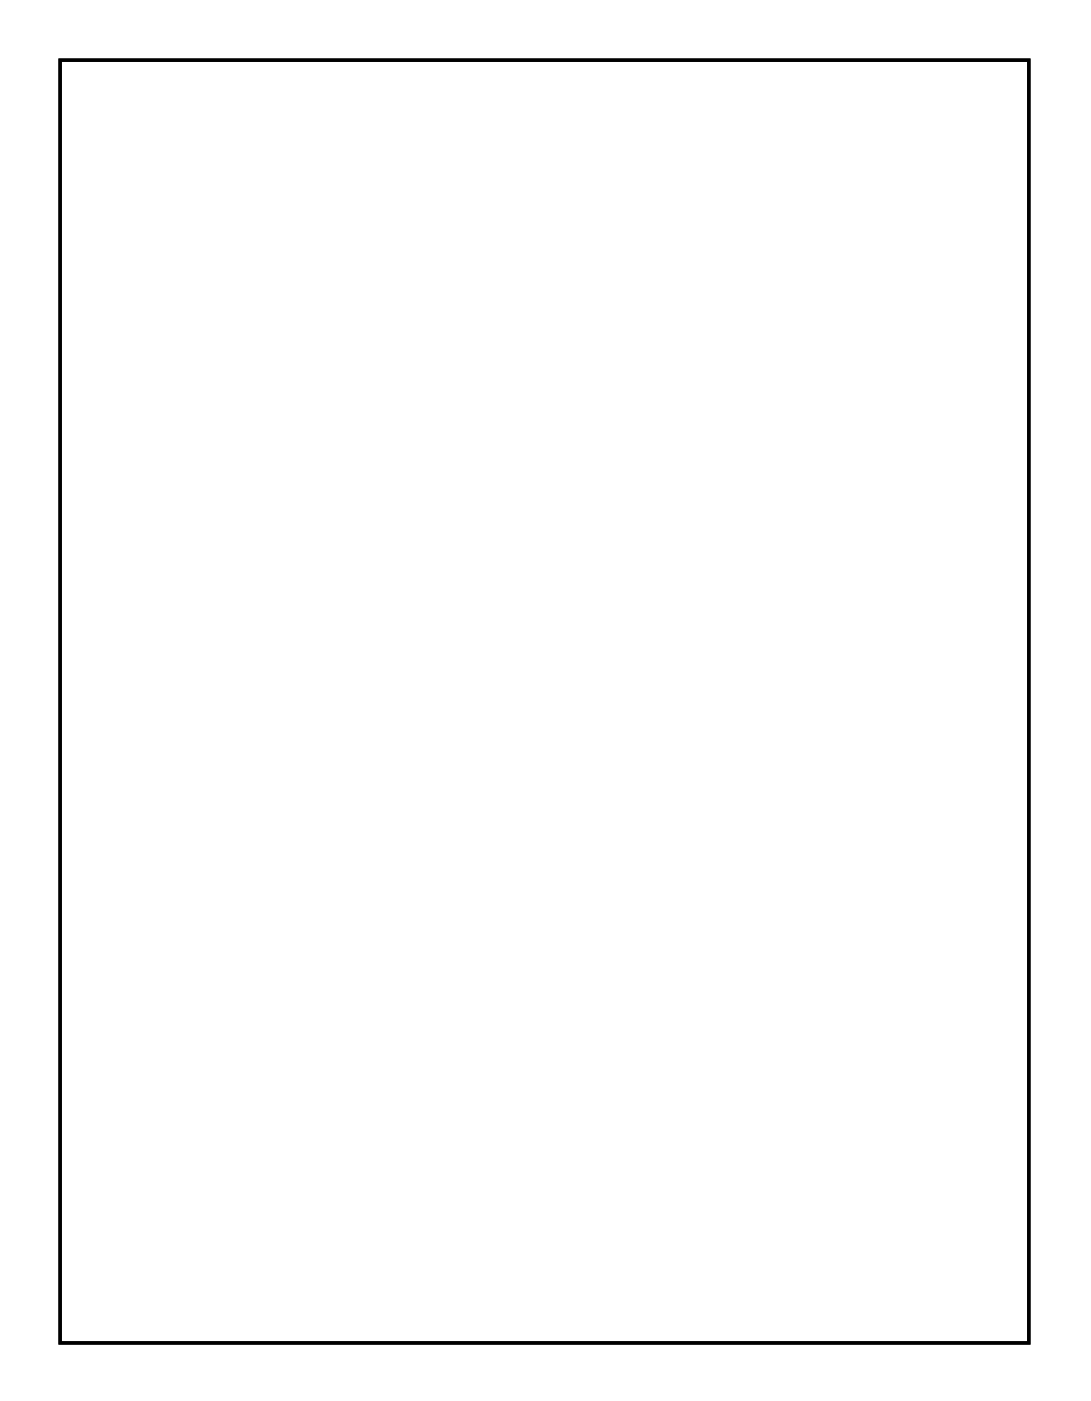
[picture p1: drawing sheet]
<svg xmlns="http://www.w3.org/2000/svg" width="66mm" height="85mm" viewBox="0 0 66 85" stroke-linecap="round" stroke-linejoin="round" font-family="sans-serif">
<path d="M3.6 3.6h58.6v77.6h-58.6z" fill="none" stroke="#000" stroke-width=".2"/>
<path d="M3.6 3.6v77.6h58.6v-77.6zM3.6 3.6h58.6v77.6h-58.6z" fill="#000"/>
<circle cx="28.2" cy="24.5" r=".7" fill="#fff"/>
<circle cx="28.2" cy="24.5" r=".7" fill="none" stroke="#fff" stroke-width=".76" stroke-linecap="butt"/>
<circle cx="18" cy="24.5" r=".7" fill="#fff"/>
<circle cx="18" cy="24.5" r=".7" fill="none" stroke="#fff" stroke-width=".76" stroke-linecap="butt"/>
<circle cx="23.1" cy="19.4" r=".6" fill="#fff"/>
<circle cx="23.1" cy="19.4" r=".6" fill="none" stroke="#fff" stroke-width=".65" stroke-linecap="butt"/>
<path d="M22.5 18.8h1.2v1.2h-1.2z" fill="#fff"/>
<path d="M22.5 18.8h1.2v1.2h-1.2z" fill="none" stroke="#fff" stroke-width=".65" stroke-linecap="butt"/>
<circle cx="25.6" cy="19.4" r=".6" fill="#fff"/>
<circle cx="25.6" cy="19.4" r=".6" fill="none" stroke="#fff" stroke-width=".65" stroke-linecap="butt"/>
<circle cx="58.6" cy="77.8" r="1.6" fill="#fff"/>
<circle cx="58.6" cy="77.8" r="1.6" fill="none" stroke="#fff" stroke-width=".25"/>
<circle cx="7.8" cy="6.7" r="1.6" fill="#fff"/>
<circle cx="7.8" cy="6.7" r="1.6" fill="none" stroke="#fff" stroke-width=".25"/>
<circle cx="7.8" cy="77.8" r="1.6" fill="#fff"/>
<circle cx="7.8" cy="77.8" r="1.6" fill="none" stroke="#fff" stroke-width=".25"/>
<circle cx="58.6" cy="6.7" r="1.6" fill="#fff"/>
<circle cx="58.6" cy="6.7" r="1.6" fill="none" stroke="#fff" stroke-width=".25"/>
<circle cx="20.5" cy="65.1" r=".64" fill="#fff"/>
<circle cx="20.5" cy="65.1" r=".64" fill="none" stroke="#fff" stroke-width=".76"/>
<circle cx="23.1" cy="65.1" r=".64" fill="#fff"/>
<circle cx="23.1" cy="65.1" r=".64" fill="none" stroke="#fff" stroke-width=".76"/>
<circle cx="25.6" cy="65.1" r=".64" fill="#fff"/>
<circle cx="25.6" cy="65.1" r=".64" fill="none" stroke="#fff" stroke-width=".76"/>
<circle cx="20.5" cy="55" r=".64" fill="#fff"/>
<circle cx="20.5" cy="55" r=".64" fill="none" stroke="#fff" stroke-width=".76"/>
<circle cx="23.1" cy="55" r=".64" fill="#fff"/>
<circle cx="23.1" cy="55" r=".64" fill="none" stroke="#fff" stroke-width=".76"/>
<circle cx="25.6" cy="55" r=".64" fill="#fff"/>
<circle cx="25.6" cy="55" r=".64" fill="none" stroke="#fff" stroke-width=".76"/>
<circle cx="20.5" cy="29.6" r=".64" fill="#fff"/>
<circle cx="20.5" cy="29.6" r=".64" fill="none" stroke="#fff" stroke-width=".76"/>
<circle cx="23.1" cy="29.6" r=".64" fill="#fff"/>
<circle cx="23.1" cy="29.6" r=".64" fill="none" stroke="#fff" stroke-width=".76"/>
<circle cx="25.6" cy="29.6" r=".64" fill="#fff"/>
<circle cx="25.6" cy="29.6" r=".64" fill="none" stroke="#fff" stroke-width=".76"/>
<circle cx="20.5" cy="42.3" r=".64" fill="#fff"/>
<circle cx="20.5" cy="42.3" r=".64" fill="none" stroke="#fff" stroke-width=".76"/>
<circle cx="23.1" cy="42.3" r=".64" fill="#fff"/>
<circle cx="23.1" cy="42.3" r=".64" fill="none" stroke="#fff" stroke-width=".76"/>
<circle cx="25.6" cy="42.3" r=".64" fill="#fff"/>
<circle cx="25.6" cy="42.3" r=".64" fill="none" stroke="#fff" stroke-width=".76"/>
<circle cx="33.2" cy="62.6" r=".57" fill="#fff"/>
<circle cx="33.2" cy="62.6" r=".57" fill="none" stroke="#fff" stroke-width=".43"/>
<path d="M32.1 62.1a.66 .66 0 0 0-.1 .7 .66 .66 0 0 0 .6 .5h1.3a.66 .66 0 0 0 .7-.7 .66 .66 0 0 0-.7-.7h-1.3zM32.9 62.6a.41 .41 0 0 1 .8 0 .41 .41 0 0 1-.8 0z" fill="#fff"/>
<g fill="none" stroke="#fff" stroke-width=".51">
<path d="M32.1 62.1l.5-.2h1.3a.66 .66 0 0 1 .7 .7 .66 .66 0 0 1-.7 .7h-1.3a.66 .66 0 0 1-.6-.5 .66 .66 0 0 1 .1-.7z"/>
<circle cx="33.3" cy="62.6" r=".41"/>
</g>
<circle cx="33.2" cy="60.1" r=".57" fill="#fff"/>
<circle cx="33.2" cy="60.1" r=".57" fill="none" stroke="#fff" stroke-width=".43"/>
<path d="M32.1 59.6a.66 .66 0 0 0-.1 .7 .66 .66 0 0 0 .6 .4h1.3a.66 .66 0 0 0 .7-.6 .66 .66 0 0 0-.7-.7h-1.3zM32.9 60.1a.41 .41 0 0 1 .8 0 .41 .41 0 0 1-.8 0z" fill="#fff"/>
<g fill="none" stroke="#fff" stroke-width=".51">
<path d="M32.1 59.6l.5-.2h1.3a.66 .66 0 0 1 .7 .7 .66 .66 0 0 1-.7 .6h-1.3a.66 .66 0 0 1-.6-.4 .66 .66 0 0 1 .1-.7z"/>
<circle cx="33.3" cy="60.1" r=".41"/>
</g>
<circle cx="33.2" cy="57.5" r=".57" fill="#fff"/>
<circle cx="33.2" cy="57.5" r=".57" fill="none" stroke="#fff" stroke-width=".43"/>
<path d="M32.1 57a.66 .66 0 0 0-.1 .8 .66 .66 0 0 0 .6 .4h1.3a.66 .66 0 0 0 .7-.7 .66 .66 0 0 0-.7-.6h-1.3zM32.9 57.5a.41 .41 0 0 1 .8 0 .41 .41 0 0 1-.8 0z" fill="#fff"/>
<g fill="none" stroke="#fff" stroke-width=".51">
<path d="M32.1 57l.5-.1h1.3a.66 .66 0 0 1 .7 .6 .66 .66 0 0 1-.7 .7h-1.3a.66 .66 0 0 1-.6-.4 .66 .66 0 0 1 .1-.8z"/>
<circle cx="33.3" cy="57.5" r=".41"/>
</g>
<circle cx="33.2" cy="55" r=".57" fill="#fff"/>
<circle cx="33.2" cy="55" r=".57" fill="none" stroke="#fff" stroke-width=".43"/>
<path d="M32.1 54.5a.66 .66 0 0 0-.1 .7 .66 .66 0 0 0 .6 .4h1.3a.66 .66 0 0 0 .7-.6 .66 .66 0 0 0-.7-.7h-1.3zM32.9 55a.41 .41 0 0 1 .8 0 .41 .41 0 0 1-.8 0z" fill="#fff"/>
<g fill="none" stroke="#fff" stroke-width=".51">
<path d="M32.1 54.5l.5-.2h1.3a.66 .66 0 0 1 .7 .7 .66 .66 0 0 1-.7 .6h-1.3a.66 .66 0 0 1-.6-.4 .66 .66 0 0 1 .1-.7z"/>
<circle cx="33.3" cy="55" r=".41"/>
</g>
<circle cx="33.2" cy="52.4" r=".57" fill="#fff"/>
<circle cx="33.2" cy="52.4" r=".57" fill="none" stroke="#fff" stroke-width=".43"/>
<path d="M32.1 52a.66 .66 0 0 0-.1 .7 .66 .66 0 0 0 .6 .4h1.3a.66 .66 0 0 0 .7-.7 .66 .66 0 0 0-.7-.6h-1.3zM32.9 52.4a.41 .41 0 0 1 .8 0 .41 .41 0 0 1-.8 0z" fill="#fff"/>
<g fill="none" stroke="#fff" stroke-width=".51">
<path d="M32.1 52l.5-.2h1.3a.66 .66 0 0 1 .7 .6 .66 .66 0 0 1-.7 .7h-1.3a.66 .66 0 0 1-.6-.4 .66 .66 0 0 1 .1-.7z"/>
<circle cx="33.3" cy="52.4" r=".41"/>
</g>
<circle cx="33.2" cy="49.9" r=".57" fill="#fff"/>
<circle cx="33.2" cy="49.9" r=".57" fill="none" stroke="#fff" stroke-width=".43"/>
<path d="M32.1 49.4a.66 .66 0 0 0-.1 .7 .66 .66 0 0 0 .6 .5h1.3a.66 .66 0 0 0 .7-.7 .66 .66 0 0 0-.7-.7h-1.3zM32.9 49.9a.41 .41 0 0 1 .8 0 .41 .41 0 0 1-.8 0z" fill="#fff"/>
<g fill="none" stroke="#fff" stroke-width=".51">
<path d="M32.1 49.4l.5-.2h1.3a.66 .66 0 0 1 .7 .7 .66 .66 0 0 1-.7 .7h-1.3a.66 .66 0 0 1-.6-.5 .66 .66 0 0 1 .1-.7z"/>
<circle cx="33.3" cy="49.9" r=".41"/>
</g>
<circle cx="33.2" cy="47.4" r=".57" fill="#fff"/>
<circle cx="33.2" cy="47.4" r=".57" fill="none" stroke="#fff" stroke-width=".43"/>
<path d="M32.1 46.9a.66 .66 0 0 0-.1 .7 .66 .66 0 0 0 .6 .4h1.3a.66 .66 0 0 0 .7-.6 .66 .66 0 0 0-.7-.7h-1.3zM32.9 47.4a.41 .41 0 0 1 .8 0 .41 .41 0 0 1-.8 0z" fill="#fff"/>
<g fill="none" stroke="#fff" stroke-width=".51">
<path d="M32.1 46.9l.5-.2h1.3a.66 .66 0 0 1 .7 .7 .66 .66 0 0 1-.7 .6h-1.3a.66 .66 0 0 1-.6-.4 .66 .66 0 0 1 .1-.7z"/>
<circle cx="33.3" cy="47.4" r=".41"/>
</g>
<circle cx="33.2" cy="44.8" r=".57" fill="#fff"/>
<circle cx="33.2" cy="44.8" r=".57" fill="none" stroke="#fff" stroke-width=".43"/>
<path d="M32.1 44.3a.66 .66 0 0 0-.1 .8 .66 .66 0 0 0 .6 .4h1.3a.66 .66 0 0 0 .7-.7 .66 .66 0 0 0-.7-.6h-1.3zM32.9 44.8a.41 .41 0 0 1 .8 0 .41 .41 0 0 1-.8 0z" fill="#fff"/>
<g fill="none" stroke="#fff" stroke-width=".51">
<path d="M32.1 44.3l.5-.1h1.3a.66 .66 0 0 1 .7 .6 .66 .66 0 0 1-.7 .7h-1.3a.66 .66 0 0 1-.6-.4 .66 .66 0 0 1 .1-.8z"/>
<circle cx="33.3" cy="44.8" r=".41"/>
</g>
<circle cx="33.2" cy="42.3" r=".57" fill="#fff"/>
<circle cx="33.2" cy="42.3" r=".57" fill="none" stroke="#fff" stroke-width=".43"/>
<path d="M32.1 41.8a.66 .66 0 0 0-.1 .7 .66 .66 0 0 0 .6 .4h1.3a.66 .66 0 0 0 .7-.6 .66 .66 0 0 0-.7-.7h-1.3zM32.9 42.3a.41 .41 0 0 1 .8 0 .41 .41 0 0 1-.8 0z" fill="#fff"/>
<g fill="none" stroke="#fff" stroke-width=".51">
<path d="M32.1 41.8l.5-.2h1.3a.66 .66 0 0 1 .7 .7 .66 .66 0 0 1-.7 .6h-1.3a.66 .66 0 0 1-.6-.4 .66 .66 0 0 1 .1-.7z"/>
<circle cx="33.3" cy="42.3" r=".41"/>
</g>
<circle cx="33.2" cy="39.7" r=".57" fill="#fff"/>
<circle cx="33.2" cy="39.7" r=".57" fill="none" stroke="#fff" stroke-width=".43"/>
<path d="M32.1 39.3a.66 .66 0 0 0-.1 .7 .66 .66 0 0 0 .6 .4h1.3a.66 .66 0 0 0 .7-.7 .66 .66 0 0 0-.7-.6h-1.3zM32.9 39.7a.41 .41 0 0 1 .8 0 .41 .41 0 0 1-.8 0z" fill="#fff"/>
<g fill="none" stroke="#fff" stroke-width=".51">
<path d="M32.1 39.3l.5-.2h1.3a.66 .66 0 0 1 .7 .6 .66 .66 0 0 1-.7 .7h-1.3a.66 .66 0 0 1-.6-.4 .66 .66 0 0 1 .1-.7z"/>
<circle cx="33.3" cy="39.7" r=".41"/>
</g>
<circle cx="33.2" cy="37.2" r=".57" fill="#fff"/>
<circle cx="33.2" cy="37.2" r=".57" fill="none" stroke="#fff" stroke-width=".43"/>
<path d="M32.1 36.7a.66 .66 0 0 0-.1 .7 .66 .66 0 0 0 .6 .5h1.3a.66 .66 0 0 0 .7-.7 .66 .66 0 0 0-.7-.7h-1.3zM32.9 37.2a.41 .41 0 0 1 .8 0 .41 .41 0 0 1-.8 0z" fill="#fff"/>
<g fill="none" stroke="#fff" stroke-width=".51">
<path d="M32.1 36.7l.5-.2h1.3a.66 .66 0 0 1 .7 .7 .66 .66 0 0 1-.7 .7h-1.3a.66 .66 0 0 1-.6-.5 .66 .66 0 0 1 .1-.7z"/>
<circle cx="33.3" cy="37.2" r=".41"/>
</g>
<circle cx="33.2" cy="34.7" r=".57" fill="#fff"/>
<circle cx="33.2" cy="34.7" r=".57" fill="none" stroke="#fff" stroke-width=".43"/>
<path d="M32.1 34.2a.66 .66 0 0 0-.1 .7 .66 .66 0 0 0 .6 .4h1.3a.66 .66 0 0 0 .7-.6 .66 .66 0 0 0-.7-.7h-1.3zM32.9 34.7a.41 .41 0 0 1 .8 0 .41 .41 0 0 1-.8 0z" fill="#fff"/>
<g fill="none" stroke="#fff" stroke-width=".51">
<path d="M32.1 34.2l.5-.2h1.3a.66 .66 0 0 1 .7 .7 .66 .66 0 0 1-.7 .6h-1.3a.66 .66 0 0 1-.6-.4 .66 .66 0 0 1 .1-.7z"/>
<circle cx="33.3" cy="34.7" r=".41"/>
</g>
<circle cx="33.2" cy="32.1" r=".57" fill="#fff"/>
<circle cx="33.2" cy="32.1" r=".57" fill="none" stroke="#fff" stroke-width=".43"/>
<path d="M32.1 31.6a.66 .66 0 0 0-.1 .8 .66 .66 0 0 0 .6 .4h1.3a.66 .66 0 0 0 .7-.7 .66 .66 0 0 0-.7-.6h-1.3zM32.9 32.1a.41 .41 0 0 1 .8 0 .41 .41 0 0 1-.8 0z" fill="#fff"/>
<g fill="none" stroke="#fff" stroke-width=".51">
<path d="M32.1 31.6l.5-.1h1.3a.66 .66 0 0 1 .7 .6 .66 .66 0 0 1-.7 .7h-1.3a.66 .66 0 0 1-.6-.4 .66 .66 0 0 1 .1-.8z"/>
<circle cx="33.3" cy="32.1" r=".41"/>
</g>
<circle cx="33.2" cy="29.6" r=".57" fill="#fff"/>
<circle cx="33.2" cy="29.6" r=".57" fill="none" stroke="#fff" stroke-width=".43"/>
<path d="M32.1 29.1a.66 .66 0 0 0-.1 .7 .66 .66 0 0 0 .6 .4h1.3a.66 .66 0 0 0 .7-.6 .66 .66 0 0 0-.7-.7h-1.3zM32.9 29.6a.41 .41 0 0 1 .8 0 .41 .41 0 0 1-.8 0z" fill="#fff"/>
<g fill="none" stroke="#fff" stroke-width=".51">
<path d="M32.1 29.1l.5-.2h1.3a.66 .66 0 0 1 .7 .7 .66 .66 0 0 1-.7 .6h-1.3a.66 .66 0 0 1-.6-.4 .66 .66 0 0 1 .1-.7z"/>
<circle cx="33.3" cy="29.6" r=".41"/>
</g>
<circle cx="33.2" cy="27" r=".57" fill="#fff"/>
<circle cx="33.2" cy="27" r=".57" fill="none" stroke="#fff" stroke-width=".43"/>
<path d="M32.1 26.6a.66 .66 0 0 0-.1 .7 .66 .66 0 0 0 .6 .4h1.3a.66 .66 0 0 0 .7-.7 .66 .66 0 0 0-.7-.6h-1.3zM32.9 27a.41 .41 0 0 1 .8 0 .41 .41 0 0 1-.8 0z" fill="#fff"/>
<g fill="none" stroke="#fff" stroke-width=".51">
<path d="M32.1 26.6l.5-.2h1.3a.66 .66 0 0 1 .7 .6 .66 .66 0 0 1-.7 .7h-1.3a.66 .66 0 0 1-.6-.4 .66 .66 0 0 1 .1-.7z"/>
<circle cx="33.3" cy="27" r=".41"/>
</g>
<circle cx="58.6" cy="27" r=".57" fill="#fff"/>
<circle cx="58.6" cy="27" r=".57" fill="none" stroke="#fff" stroke-width=".43"/>
<path d="M57.5 26.6a.66 .66 0 0 0-.2 .7 .66 .66 0 0 0 .6 .4h1.4a.66 .66 0 0 0 .6-.7 .66 .66 0 0 0-.6-.6h-1.4zM58.2 27a.41 .41 0 0 1 .8 0 .41 .41 0 0 1-.8 0z" fill="#fff"/>
<g fill="none" stroke="#fff" stroke-width=".51">
<path d="M57.5 26.6l.4-.2h1.4a.66 .66 0 0 1 .6 .6 .66 .66 0 0 1-.6 .7h-1.4a.66 .66 0 0 1-.6-.4 .66 .66 0 0 1 .2-.7z"/>
<circle cx="58.6" cy="27" r=".41"/>
</g>
<circle cx="58.6" cy="29.6" r=".57" fill="#fff"/>
<circle cx="58.6" cy="29.6" r=".57" fill="none" stroke="#fff" stroke-width=".43"/>
<path d="M57.5 29.1a.66 .66 0 0 0-.2 .7 .66 .66 0 0 0 .6 .4h1.4a.66 .66 0 0 0 .6-.6 .66 .66 0 0 0-.6-.7h-1.4zM58.2 29.6a.41 .41 0 0 1 .8 0 .41 .41 0 0 1-.8 0z" fill="#fff"/>
<g fill="none" stroke="#fff" stroke-width=".51">
<path d="M57.5 29.1l.4-.2h1.4a.66 .66 0 0 1 .6 .7 .66 .66 0 0 1-.6 .6h-1.4a.66 .66 0 0 1-.6-.4 .66 .66 0 0 1 .2-.7z"/>
<circle cx="58.6" cy="29.6" r=".41"/>
</g>
<circle cx="58.6" cy="32.1" r=".57" fill="#fff"/>
<circle cx="58.6" cy="32.1" r=".57" fill="none" stroke="#fff" stroke-width=".43"/>
<path d="M57.5 31.6a.66 .66 0 0 0-.2 .8 .66 .66 0 0 0 .6 .4h1.4a.66 .66 0 0 0 .6-.7 .66 .66 0 0 0-.6-.6h-1.4zM58.2 32.1a.41 .41 0 0 1 .8 0 .41 .41 0 0 1-.8 0z" fill="#fff"/>
<g fill="none" stroke="#fff" stroke-width=".51">
<path d="M57.5 31.6l.4-.1h1.4a.66 .66 0 0 1 .6 .6 .66 .66 0 0 1-.6 .7h-1.4a.66 .66 0 0 1-.6-.4 .66 .66 0 0 1 .2-.8z"/>
<circle cx="58.6" cy="32.1" r=".41"/>
</g>
<circle cx="58.6" cy="34.7" r=".57" fill="#fff"/>
<circle cx="58.6" cy="34.7" r=".57" fill="none" stroke="#fff" stroke-width=".43"/>
<path d="M57.5 34.2a.66 .66 0 0 0-.2 .7 .66 .66 0 0 0 .6 .4h1.4a.66 .66 0 0 0 .6-.6 .66 .66 0 0 0-.6-.7h-1.4zM58.2 34.7a.41 .41 0 0 1 .8 0 .41 .41 0 0 1-.8 0z" fill="#fff"/>
<g fill="none" stroke="#fff" stroke-width=".51">
<path d="M57.5 34.2l.4-.2h1.4a.66 .66 0 0 1 .6 .7 .66 .66 0 0 1-.6 .6h-1.4a.66 .66 0 0 1-.6-.4 .66 .66 0 0 1 .2-.7z"/>
<circle cx="58.6" cy="34.7" r=".41"/>
</g>
<circle cx="58.6" cy="37.2" r=".57" fill="#fff"/>
<circle cx="58.6" cy="37.2" r=".57" fill="none" stroke="#fff" stroke-width=".43"/>
<path d="M57.5 36.7a.66 .66 0 0 0-.1 .7 .66 .66 0 0 0 .6 .5h1.3a.66 .66 0 0 0 .7-.7 .66 .66 0 0 0-.7-.7h-1.3zM58.2 37.2a.41 .41 0 0 1 .8 0 .41 .41 0 0 1-.8 0z" fill="#fff"/>
<g fill="none" stroke="#fff" stroke-width=".51">
<path d="M57.5 36.7l.5-.2h1.3a.66 .66 0 0 1 .7 .7 .66 .66 0 0 1-.7 .7h-1.3a.66 .66 0 0 1-.6-.5 .66 .66 0 0 1 .1-.7z"/>
<circle cx="58.6" cy="37.2" r=".41"/>
</g>
<circle cx="58.6" cy="39.7" r=".57" fill="#fff"/>
<circle cx="58.6" cy="39.7" r=".57" fill="none" stroke="#fff" stroke-width=".43"/>
<path d="M57.5 39.3a.66 .66 0 0 0-.2 .7 .66 .66 0 0 0 .6 .4h1.4a.66 .66 0 0 0 .6-.7 .66 .66 0 0 0-.6-.6h-1.4zM58.2 39.7a.41 .41 0 0 1 .8 0 .41 .41 0 0 1-.8 0z" fill="#fff"/>
<g fill="none" stroke="#fff" stroke-width=".51">
<path d="M57.5 39.3l.4-.2h1.4a.66 .66 0 0 1 .6 .6 .66 .66 0 0 1-.6 .7h-1.4a.66 .66 0 0 1-.6-.4 .66 .66 0 0 1 .2-.7z"/>
<circle cx="58.6" cy="39.7" r=".41"/>
</g>
<circle cx="58.6" cy="42.3" r=".57" fill="#fff"/>
<circle cx="58.6" cy="42.3" r=".57" fill="none" stroke="#fff" stroke-width=".43"/>
<path d="M57.5 41.8a.66 .66 0 0 0-.2 .7 .66 .66 0 0 0 .6 .4h1.4a.66 .66 0 0 0 .6-.6 .66 .66 0 0 0-.6-.7h-1.4zM58.2 42.3a.41 .41 0 0 1 .8 0 .41 .41 0 0 1-.8 0z" fill="#fff"/>
<g fill="none" stroke="#fff" stroke-width=".51">
<path d="M57.5 41.8l.4-.2h1.4a.66 .66 0 0 1 .6 .7 .66 .66 0 0 1-.6 .6h-1.4a.66 .66 0 0 1-.6-.4 .66 .66 0 0 1 .2-.7z"/>
<circle cx="58.6" cy="42.3" r=".41"/>
</g>
<circle cx="58.6" cy="44.8" r=".57" fill="#fff"/>
<circle cx="58.6" cy="44.8" r=".57" fill="none" stroke="#fff" stroke-width=".43"/>
<path d="M57.5 44.3a.66 .66 0 0 0-.2 .8 .66 .66 0 0 0 .6 .4h1.4a.66 .66 0 0 0 .6-.7 .66 .66 0 0 0-.6-.6h-1.4zM58.2 44.8a.41 .41 0 0 1 .8 0 .41 .41 0 0 1-.8 0z" fill="#fff"/>
<g fill="none" stroke="#fff" stroke-width=".51">
<path d="M57.5 44.3l.4-.1h1.4a.66 .66 0 0 1 .6 .6 .66 .66 0 0 1-.6 .7h-1.4a.66 .66 0 0 1-.6-.4 .66 .66 0 0 1 .2-.8z"/>
<circle cx="58.6" cy="44.8" r=".41"/>
</g>
<circle cx="58.6" cy="47.4" r=".57" fill="#fff"/>
<circle cx="58.6" cy="47.4" r=".57" fill="none" stroke="#fff" stroke-width=".43"/>
<path d="M57.5 46.9a.66 .66 0 0 0-.2 .7 .66 .66 0 0 0 .6 .4h1.4a.66 .66 0 0 0 .6-.6 .66 .66 0 0 0-.6-.7h-1.4zM58.2 47.4a.41 .41 0 0 1 .8 0 .41 .41 0 0 1-.8 0z" fill="#fff"/>
<g fill="none" stroke="#fff" stroke-width=".51">
<path d="M57.5 46.9l.4-.2h1.4a.66 .66 0 0 1 .6 .7 .66 .66 0 0 1-.6 .6h-1.4a.66 .66 0 0 1-.6-.4 .66 .66 0 0 1 .2-.7z"/>
<circle cx="58.6" cy="47.4" r=".41"/>
</g>
<circle cx="58.6" cy="49.9" r=".57" fill="#fff"/>
<circle cx="58.6" cy="49.9" r=".57" fill="none" stroke="#fff" stroke-width=".43"/>
<path d="M57.5 49.4a.66 .66 0 0 0-.2 .7 .66 .66 0 0 0 .6 .5h1.4a.66 .66 0 0 0 .6-.7 .66 .66 0 0 0-.6-.7h-1.4zM58.2 49.9a.41 .41 0 0 1 .8 0 .41 .41 0 0 1-.8 0z" fill="#fff"/>
<g fill="none" stroke="#fff" stroke-width=".51">
<path d="M57.5 49.4l.4-.2h1.4a.66 .66 0 0 1 .6 .7 .66 .66 0 0 1-.6 .7h-1.4a.66 .66 0 0 1-.6-.5 .66 .66 0 0 1 .2-.7z"/>
<circle cx="58.6" cy="49.9" r=".41"/>
</g>
<circle cx="58.6" cy="52.4" r=".57" fill="#fff"/>
<circle cx="58.6" cy="52.4" r=".57" fill="none" stroke="#fff" stroke-width=".43"/>
<path d="M57.5 52a.66 .66 0 0 0-.2 .7 .66 .66 0 0 0 .6 .4h1.4a.66 .66 0 0 0 .6-.7 .66 .66 0 0 0-.6-.6h-1.4zM58.2 52.4a.41 .41 0 0 1 .8 0 .41 .41 0 0 1-.8 0z" fill="#fff"/>
<g fill="none" stroke="#fff" stroke-width=".51">
<path d="M57.5 52l.4-.2h1.4a.66 .66 0 0 1 .6 .6 .66 .66 0 0 1-.6 .7h-1.4a.66 .66 0 0 1-.6-.4 .66 .66 0 0 1 .2-.7z"/>
<circle cx="58.6" cy="52.4" r=".41"/>
</g>
<circle cx="58.6" cy="55" r=".57" fill="#fff"/>
<circle cx="58.6" cy="55" r=".57" fill="none" stroke="#fff" stroke-width=".43"/>
<path d="M57.5 54.5a.66 .66 0 0 0-.2 .7 .66 .66 0 0 0 .6 .4h1.4a.66 .66 0 0 0 .6-.6 .66 .66 0 0 0-.6-.7h-1.4zM58.2 55a.41 .41 0 0 1 .8 0 .41 .41 0 0 1-.8 0z" fill="#fff"/>
<g fill="none" stroke="#fff" stroke-width=".51">
<path d="M57.5 54.5l.4-.2h1.4a.66 .66 0 0 1 .6 .7 .66 .66 0 0 1-.6 .6h-1.4a.66 .66 0 0 1-.6-.4 .66 .66 0 0 1 .2-.7z"/>
<circle cx="58.6" cy="55" r=".41"/>
</g>
<circle cx="58.6" cy="57.5" r=".57" fill="#fff"/>
<circle cx="58.6" cy="57.5" r=".57" fill="none" stroke="#fff" stroke-width=".43"/>
<path d="M57.5 57a.66 .66 0 0 0-.2 .8 .66 .66 0 0 0 .6 .4h1.4a.66 .66 0 0 0 .6-.7 .66 .66 0 0 0-.6-.6h-1.4zM58.2 57.5a.41 .41 0 0 1 .8 0 .41 .41 0 0 1-.8 0z" fill="#fff"/>
<g fill="none" stroke="#fff" stroke-width=".51">
<path d="M57.5 57l.4-.1h1.4a.66 .66 0 0 1 .6 .6 .66 .66 0 0 1-.6 .7h-1.4a.66 .66 0 0 1-.6-.4 .66 .66 0 0 1 .2-.8z"/>
<circle cx="58.6" cy="57.5" r=".41"/>
</g>
<circle cx="58.6" cy="60.1" r=".57" fill="#fff"/>
<circle cx="58.6" cy="60.1" r=".57" fill="none" stroke="#fff" stroke-width=".43"/>
<path d="M57.5 59.6a.66 .66 0 0 0-.2 .7 .66 .66 0 0 0 .6 .4h1.4a.66 .66 0 0 0 .6-.6 .66 .66 0 0 0-.6-.7h-1.4zM58.2 60.1a.41 .41 0 0 1 .8 0 .41 .41 0 0 1-.8 0z" fill="#fff"/>
<g fill="none" stroke="#fff" stroke-width=".51">
<path d="M57.5 59.6l.4-.2h1.4a.66 .66 0 0 1 .6 .7 .66 .66 0 0 1-.6 .6h-1.4a.66 .66 0 0 1-.6-.4 .66 .66 0 0 1 .2-.7z"/>
<circle cx="58.6" cy="60.1" r=".41"/>
</g>
<circle cx="58.6" cy="62.6" r=".57" fill="#fff"/>
<circle cx="58.6" cy="62.6" r=".57" fill="none" stroke="#fff" stroke-width=".43"/>
<path d="M57.5 62.1a.66 .66 0 0 0-.2 .7 .66 .66 0 0 0 .6 .5h1.4a.66 .66 0 0 0 .6-.7 .66 .66 0 0 0-.6-.7h-1.4zM58.2 62.6a.41 .41 0 0 1 .8 0 .41 .41 0 0 1-.8 0z" fill="#fff"/>
<g fill="none" stroke="#fff" stroke-width=".51">
<path d="M57.5 62.1l.4-.2h1.4a.66 .66 0 0 1 .6 .7 .66 .66 0 0 1-.6 .7h-1.4a.66 .66 0 0 1-.6-.5 .66 .66 0 0 1 .2-.7z"/>
<circle cx="58.6" cy="62.6" r=".41"/>
</g>
<circle cx="28.2" cy="70.2" r=".7" fill="#fff"/>
<circle cx="28.2" cy="70.2" r=".7" fill="none" stroke="#fff" stroke-width=".76" stroke-linecap="butt"/>
<circle cx="18" cy="70.2" r=".7" fill="#fff"/>
<circle cx="18" cy="70.2" r=".7" fill="none" stroke="#fff" stroke-width=".76" stroke-linecap="butt"/>
<circle cx="28.2" cy="60.1" r=".7" fill="#fff"/>
<circle cx="28.2" cy="60.1" r=".7" fill="none" stroke="#fff" stroke-width=".76" stroke-linecap="butt"/>
<circle cx="18" cy="60.1" r=".7" fill="#fff"/>
<circle cx="18" cy="60.1" r=".7" fill="none" stroke="#fff" stroke-width=".76" stroke-linecap="butt"/>
<circle cx="28.2" cy="34.7" r=".7" fill="#fff"/>
<circle cx="28.2" cy="34.7" r=".7" fill="none" stroke="#fff" stroke-width=".76" stroke-linecap="butt"/>
<circle cx="18" cy="34.7" r=".7" fill="#fff"/>
<circle cx="18" cy="34.7" r=".7" fill="none" stroke="#fff" stroke-width=".76" stroke-linecap="butt"/>
<circle cx="28.2" cy="47.4" r=".7" fill="#fff"/>
<circle cx="28.2" cy="47.4" r=".7" fill="none" stroke="#fff" stroke-width=".76" stroke-linecap="butt"/>
<circle cx="18" cy="47.4" r=".7" fill="#fff"/>
<circle cx="18" cy="47.4" r=".7" fill="none" stroke="#fff" stroke-width=".76" stroke-linecap="butt"/>
<circle cx="14.1" cy="70.2" r=".75" fill="#fff"/>
<circle cx="14.1" cy="70.2" r=".75" fill="none" stroke="#fff" stroke-width=".75" stroke-linecap="butt"/>
<path d="M13.4 68.5l-.2 .3-.1 .4v2a1 1 0 0 0 1 1 1 1 0 0 0 1-1v-2a1 1 0 0 0-.6-.9 1 1 0 0 0-1.1 .2zM13.6 70.2a.5 .5 0 0 1 1 0 .5 .5 0 0 1-1 0z" fill="#fff"/>
<g fill="none" stroke="#fff" stroke-width=".25">
<path d="M13.4 68.5a1 1 0 0 1 1.1-.2 1 1 0 0 1 .6 .9v2a1 1 0 0 1-1 1 1 1 0 0 1-1-1v-2l.1-.4z"/>
<circle cx="14.1" cy="70.2" r=".5"/>
</g>
<circle cx="7.8" cy="70.2" r=".75" fill="#fff"/>
<circle cx="7.8" cy="70.2" r=".75" fill="none" stroke="#fff" stroke-width=".75" stroke-linecap="butt"/>
<path d="M7.1 68.5l-.2 .3-.1 .4v2a1 1 0 0 0 1 1 1 1 0 0 0 1-1v-2a1 1 0 0 0-.6-.9 1 1 0 0 0-1.1 .2zM7.3 70.2a.5 .5 0 0 1 1 0 .5 .5 0 0 1-1 0z" fill="#fff"/>
<g fill="none" stroke="#fff" stroke-width=".25">
<path d="M7.1 68.5a1 1 0 0 1 1.1-.2 1 1 0 0 1 .6 .9v2a1 1 0 0 1-1 1 1 1 0 0 1-1-1v-2l.1-.4z"/>
<circle cx="7.8" cy="70.2" r=".5"/>
</g>
<circle cx="11.1" cy="65.2" r=".75" fill="#fff"/>
<circle cx="11.1" cy="65.2" r=".75" fill="none" stroke="#fff" stroke-width=".75" stroke-linecap="butt"/>
<path d="M9.4 64.5a1 1 0 0 0-.2 1.1 1 1 0 0 0 .9 .6h2a1 1 0 0 0 1-1 1 1 0 0 0-1-1h-2l-.3 .1zM10.6 65.2a.5 .5 0 0 1 1 0 .5 .5 0 0 1-1 0z" fill="#fff"/>
<g fill="none" stroke="#fff" stroke-width=".25">
<path d="M9.4 64.5l.4-.2 .3-.1h2a1 1 0 0 1 1 1 1 1 0 0 1-1 1h-2a1 1 0 0 1-.9-.6 1 1 0 0 1 .2-1.1z"/>
<circle cx="11.1" cy="65.2" r=".5"/>
</g>
<circle cx="14.1" cy="57.5" r=".75" fill="#fff"/>
<circle cx="14.1" cy="57.5" r=".75" fill="none" stroke="#fff" stroke-width=".75" stroke-linecap="butt"/>
<path d="M13.4 55.8l-.2 .3-.1 .4v2a1 1 0 0 0 1 1 1 1 0 0 0 1-1v-2a1 1 0 0 0-.6-.9 1 1 0 0 0-1.1 .2zM13.6 57.5a.5 .5 0 0 1 1 0 .5 .5 0 0 1-1 0z" fill="#fff"/>
<g fill="none" stroke="#fff" stroke-width=".25">
<path d="M13.4 55.8a1 1 0 0 1 1.1-.2 1 1 0 0 1 .6 .9v2a1 1 0 0 1-1 1 1 1 0 0 1-1-1v-2l.1-.4z"/>
<circle cx="14.1" cy="57.5" r=".5"/>
</g>
<circle cx="7.8" cy="57.5" r=".75" fill="#fff"/>
<circle cx="7.8" cy="57.5" r=".75" fill="none" stroke="#fff" stroke-width=".75" stroke-linecap="butt"/>
<path d="M7.1 55.8l-.2 .3-.1 .4v2a1 1 0 0 0 1 1 1 1 0 0 0 1-1v-2a1 1 0 0 0-.6-.9 1 1 0 0 0-1.1 .2zM7.3 57.5a.5 .5 0 0 1 1 0 .5 .5 0 0 1-1 0z" fill="#fff"/>
<g fill="none" stroke="#fff" stroke-width=".25">
<path d="M7.1 55.8a1 1 0 0 1 1.1-.2 1 1 0 0 1 .6 .9v2a1 1 0 0 1-1 1 1 1 0 0 1-1-1v-2l.1-.4z"/>
<circle cx="7.8" cy="57.5" r=".5"/>
</g>
<circle cx="11.1" cy="52.5" r=".75" fill="#fff"/>
<circle cx="11.1" cy="52.5" r=".75" fill="none" stroke="#fff" stroke-width=".75" stroke-linecap="butt"/>
<path d="M9.4 51.8a1 1 0 0 0-.2 1.1 1 1 0 0 0 .9 .6h2a1 1 0 0 0 1-1 1 1 0 0 0-1-1h-2l-.3 .1zM10.6 52.5a.5 .5 0 0 1 1 0 .5 .5 0 0 1-1 0z" fill="#fff"/>
<g fill="none" stroke="#fff" stroke-width=".25">
<path d="M9.4 51.8l.4-.2 .3-.1h2a1 1 0 0 1 1 1 1 1 0 0 1-1 1h-2a1 1 0 0 1-.9-.6 1 1 0 0 1 .2-1.1z"/>
<circle cx="11.1" cy="52.5" r=".5"/>
</g>
<circle cx="14.1" cy="32.1" r=".75" fill="#fff"/>
<circle cx="14.1" cy="32.1" r=".75" fill="none" stroke="#fff" stroke-width=".75" stroke-linecap="butt"/>
<path d="M13.4 30.4l-.2 .3-.1 .4v2a1 1 0 0 0 1 1 1 1 0 0 0 1-1v-2a1 1 0 0 0-.6-.9 1 1 0 0 0-1.1 .2zM13.6 32.1a.5 .5 0 0 1 1 0 .5 .5 0 0 1-1 0z" fill="#fff"/>
<g fill="none" stroke="#fff" stroke-width=".25">
<path d="M13.4 30.4a1 1 0 0 1 1.1-.2 1 1 0 0 1 .6 .9v2a1 1 0 0 1-1 1 1 1 0 0 1-1-1v-2l.1-.4z"/>
<circle cx="14.1" cy="32.1" r=".5"/>
</g>
<circle cx="7.8" cy="32.1" r=".75" fill="#fff"/>
<circle cx="7.8" cy="32.1" r=".75" fill="none" stroke="#fff" stroke-width=".75" stroke-linecap="butt"/>
<path d="M7.1 30.4l-.2 .3-.1 .4v2a1 1 0 0 0 1 1 1 1 0 0 0 1-1v-2a1 1 0 0 0-.6-.9 1 1 0 0 0-1.1 .2zM7.3 32.1a.5 .5 0 0 1 1 0 .5 .5 0 0 1-1 0z" fill="#fff"/>
<g fill="none" stroke="#fff" stroke-width=".25">
<path d="M7.1 30.4a1 1 0 0 1 1.1-.2 1 1 0 0 1 .6 .9v2a1 1 0 0 1-1 1 1 1 0 0 1-1-1v-2l.1-.4z"/>
<circle cx="7.8" cy="32.1" r=".5"/>
</g>
<circle cx="11.1" cy="27.1" r=".75" fill="#fff"/>
<circle cx="11.1" cy="27.1" r=".75" fill="none" stroke="#fff" stroke-width=".75" stroke-linecap="butt"/>
<path d="M9.4 26.4a1 1 0 0 0-.2 1.1 1 1 0 0 0 .9 .6h2a1 1 0 0 0 1-1 1 1 0 0 0-1-1h-2l-.3 .1zM10.6 27.1a.5 .5 0 0 1 1 0 .5 .5 0 0 1-1 0z" fill="#fff"/>
<g fill="none" stroke="#fff" stroke-width=".25">
<path d="M9.4 26.4l.4-.2 .3-.1h2a1 1 0 0 1 1 1 1 1 0 0 1-1 1h-2a1 1 0 0 1-.9-.6 1 1 0 0 1 .2-1.1z"/>
<circle cx="11.1" cy="27.1" r=".5"/>
</g>
<circle cx="14.1" cy="19.4" r=".75" fill="#fff"/>
<circle cx="14.1" cy="19.4" r=".75" fill="none" stroke="#fff" stroke-width=".75" stroke-linecap="butt"/>
<path d="M13.4 17.7l-.2 .3-.1 .4v2a1 1 0 0 0 1 1 1 1 0 0 0 1-1v-2a1 1 0 0 0-.6-.9 1 1 0 0 0-1.1 .2zM13.6 19.4a.5 .5 0 0 1 1 0 .5 .5 0 0 1-1 0z" fill="#fff"/>
<g fill="none" stroke="#fff" stroke-width=".25">
<path d="M13.4 17.7a1 1 0 0 1 1.1-.2 1 1 0 0 1 .6 .9v2a1 1 0 0 1-1 1 1 1 0 0 1-1-1v-2l.1-.4z"/>
<circle cx="14.1" cy="19.4" r=".5"/>
</g>
<circle cx="7.8" cy="19.4" r=".75" fill="#fff"/>
<circle cx="7.8" cy="19.4" r=".75" fill="none" stroke="#fff" stroke-width=".75" stroke-linecap="butt"/>
<path d="M7.1 17.7l-.2 .3-.1 .4v2a1 1 0 0 0 1 1 1 1 0 0 0 1-1v-2a1 1 0 0 0-.6-.9 1 1 0 0 0-1.1 .2zM7.3 19.4a.5 .5 0 0 1 1 0 .5 .5 0 0 1-1 0z" fill="#fff"/>
<g fill="none" stroke="#fff" stroke-width=".25">
<path d="M7.1 17.7a1 1 0 0 1 1.1-.2 1 1 0 0 1 .6 .9v2a1 1 0 0 1-1 1 1 1 0 0 1-1-1v-2l.1-.4z"/>
<circle cx="7.8" cy="19.4" r=".5"/>
</g>
<circle cx="11.1" cy="14.4" r=".75" fill="#fff"/>
<circle cx="11.1" cy="14.4" r=".75" fill="none" stroke="#fff" stroke-width=".75" stroke-linecap="butt"/>
<path d="M9.4 13.7a1 1 0 0 0-.2 1.1 1 1 0 0 0 .9 .6h2a1 1 0 0 0 1-1 1 1 0 0 0-1-1h-2l-.3 .1zM10.6 14.4a.5 .5 0 0 1 1 0 .5 .5 0 0 1-1 0z" fill="#fff"/>
<g fill="none" stroke="#fff" stroke-width=".25">
<path d="M9.4 13.7l.4-.2 .3-.1h2a1 1 0 0 1 1 1 1 1 0 0 1-1 1h-2a1 1 0 0 1-.9-.6 1 1 0 0 1 .2-1.1z"/>
<circle cx="11.1" cy="14.4" r=".5"/>
</g>
<circle cx="14.1" cy="44.8" r=".75" fill="#fff"/>
<circle cx="14.1" cy="44.8" r=".75" fill="none" stroke="#fff" stroke-width=".75" stroke-linecap="butt"/>
<path d="M13.4 43.1l-.2 .3-.1 .4v2a1 1 0 0 0 1 1 1 1 0 0 0 1-1v-2a1 1 0 0 0-.6-.9 1 1 0 0 0-1.1 .2zM13.6 44.8a.5 .5 0 0 1 1 0 .5 .5 0 0 1-1 0z" fill="#fff"/>
<g fill="none" stroke="#fff" stroke-width=".25">
<path d="M13.4 43.1a1 1 0 0 1 1.1-.2 1 1 0 0 1 .6 .9v2a1 1 0 0 1-1 1 1 1 0 0 1-1-1v-2l.1-.4z"/>
<circle cx="14.1" cy="44.8" r=".5"/>
</g>
<circle cx="7.8" cy="44.8" r=".75" fill="#fff"/>
<circle cx="7.8" cy="44.8" r=".75" fill="none" stroke="#fff" stroke-width=".75" stroke-linecap="butt"/>
<path d="M7.1 43.1l-.2 .3-.1 .4v2a1 1 0 0 0 1 1 1 1 0 0 0 1-1v-2a1 1 0 0 0-.6-.9 1 1 0 0 0-1.1 .2zM7.3 44.8a.5 .5 0 0 1 1 0 .5 .5 0 0 1-1 0z" fill="#fff"/>
<g fill="none" stroke="#fff" stroke-width=".25">
<path d="M7.1 43.1a1 1 0 0 1 1.1-.2 1 1 0 0 1 .6 .9v2a1 1 0 0 1-1 1 1 1 0 0 1-1-1v-2l.1-.4z"/>
<circle cx="7.8" cy="44.8" r=".5"/>
</g>
<circle cx="11.1" cy="39.8" r=".75" fill="#fff"/>
<circle cx="11.1" cy="39.8" r=".75" fill="none" stroke="#fff" stroke-width=".75" stroke-linecap="butt"/>
<path d="M9.4 39.1a1 1 0 0 0-.2 1.1 1 1 0 0 0 .9 .6h2a1 1 0 0 0 1-1 1 1 0 0 0-1-1h-2l-.3 .1zM10.6 39.8a.5 .5 0 0 1 1 0 .5 .5 0 0 1-1 0z" fill="#fff"/>
<g fill="none" stroke="#fff" stroke-width=".25">
<path d="M9.4 39.1l.4-.2 .3-.1h2a1 1 0 0 1 1 1 1 1 0 0 1-1 1h-2a1 1 0 0 1-.9-.6 1 1 0 0 1 .2-1.1z"/>
<circle cx="11.1" cy="39.8" r=".5"/>
</g>
</svg>
